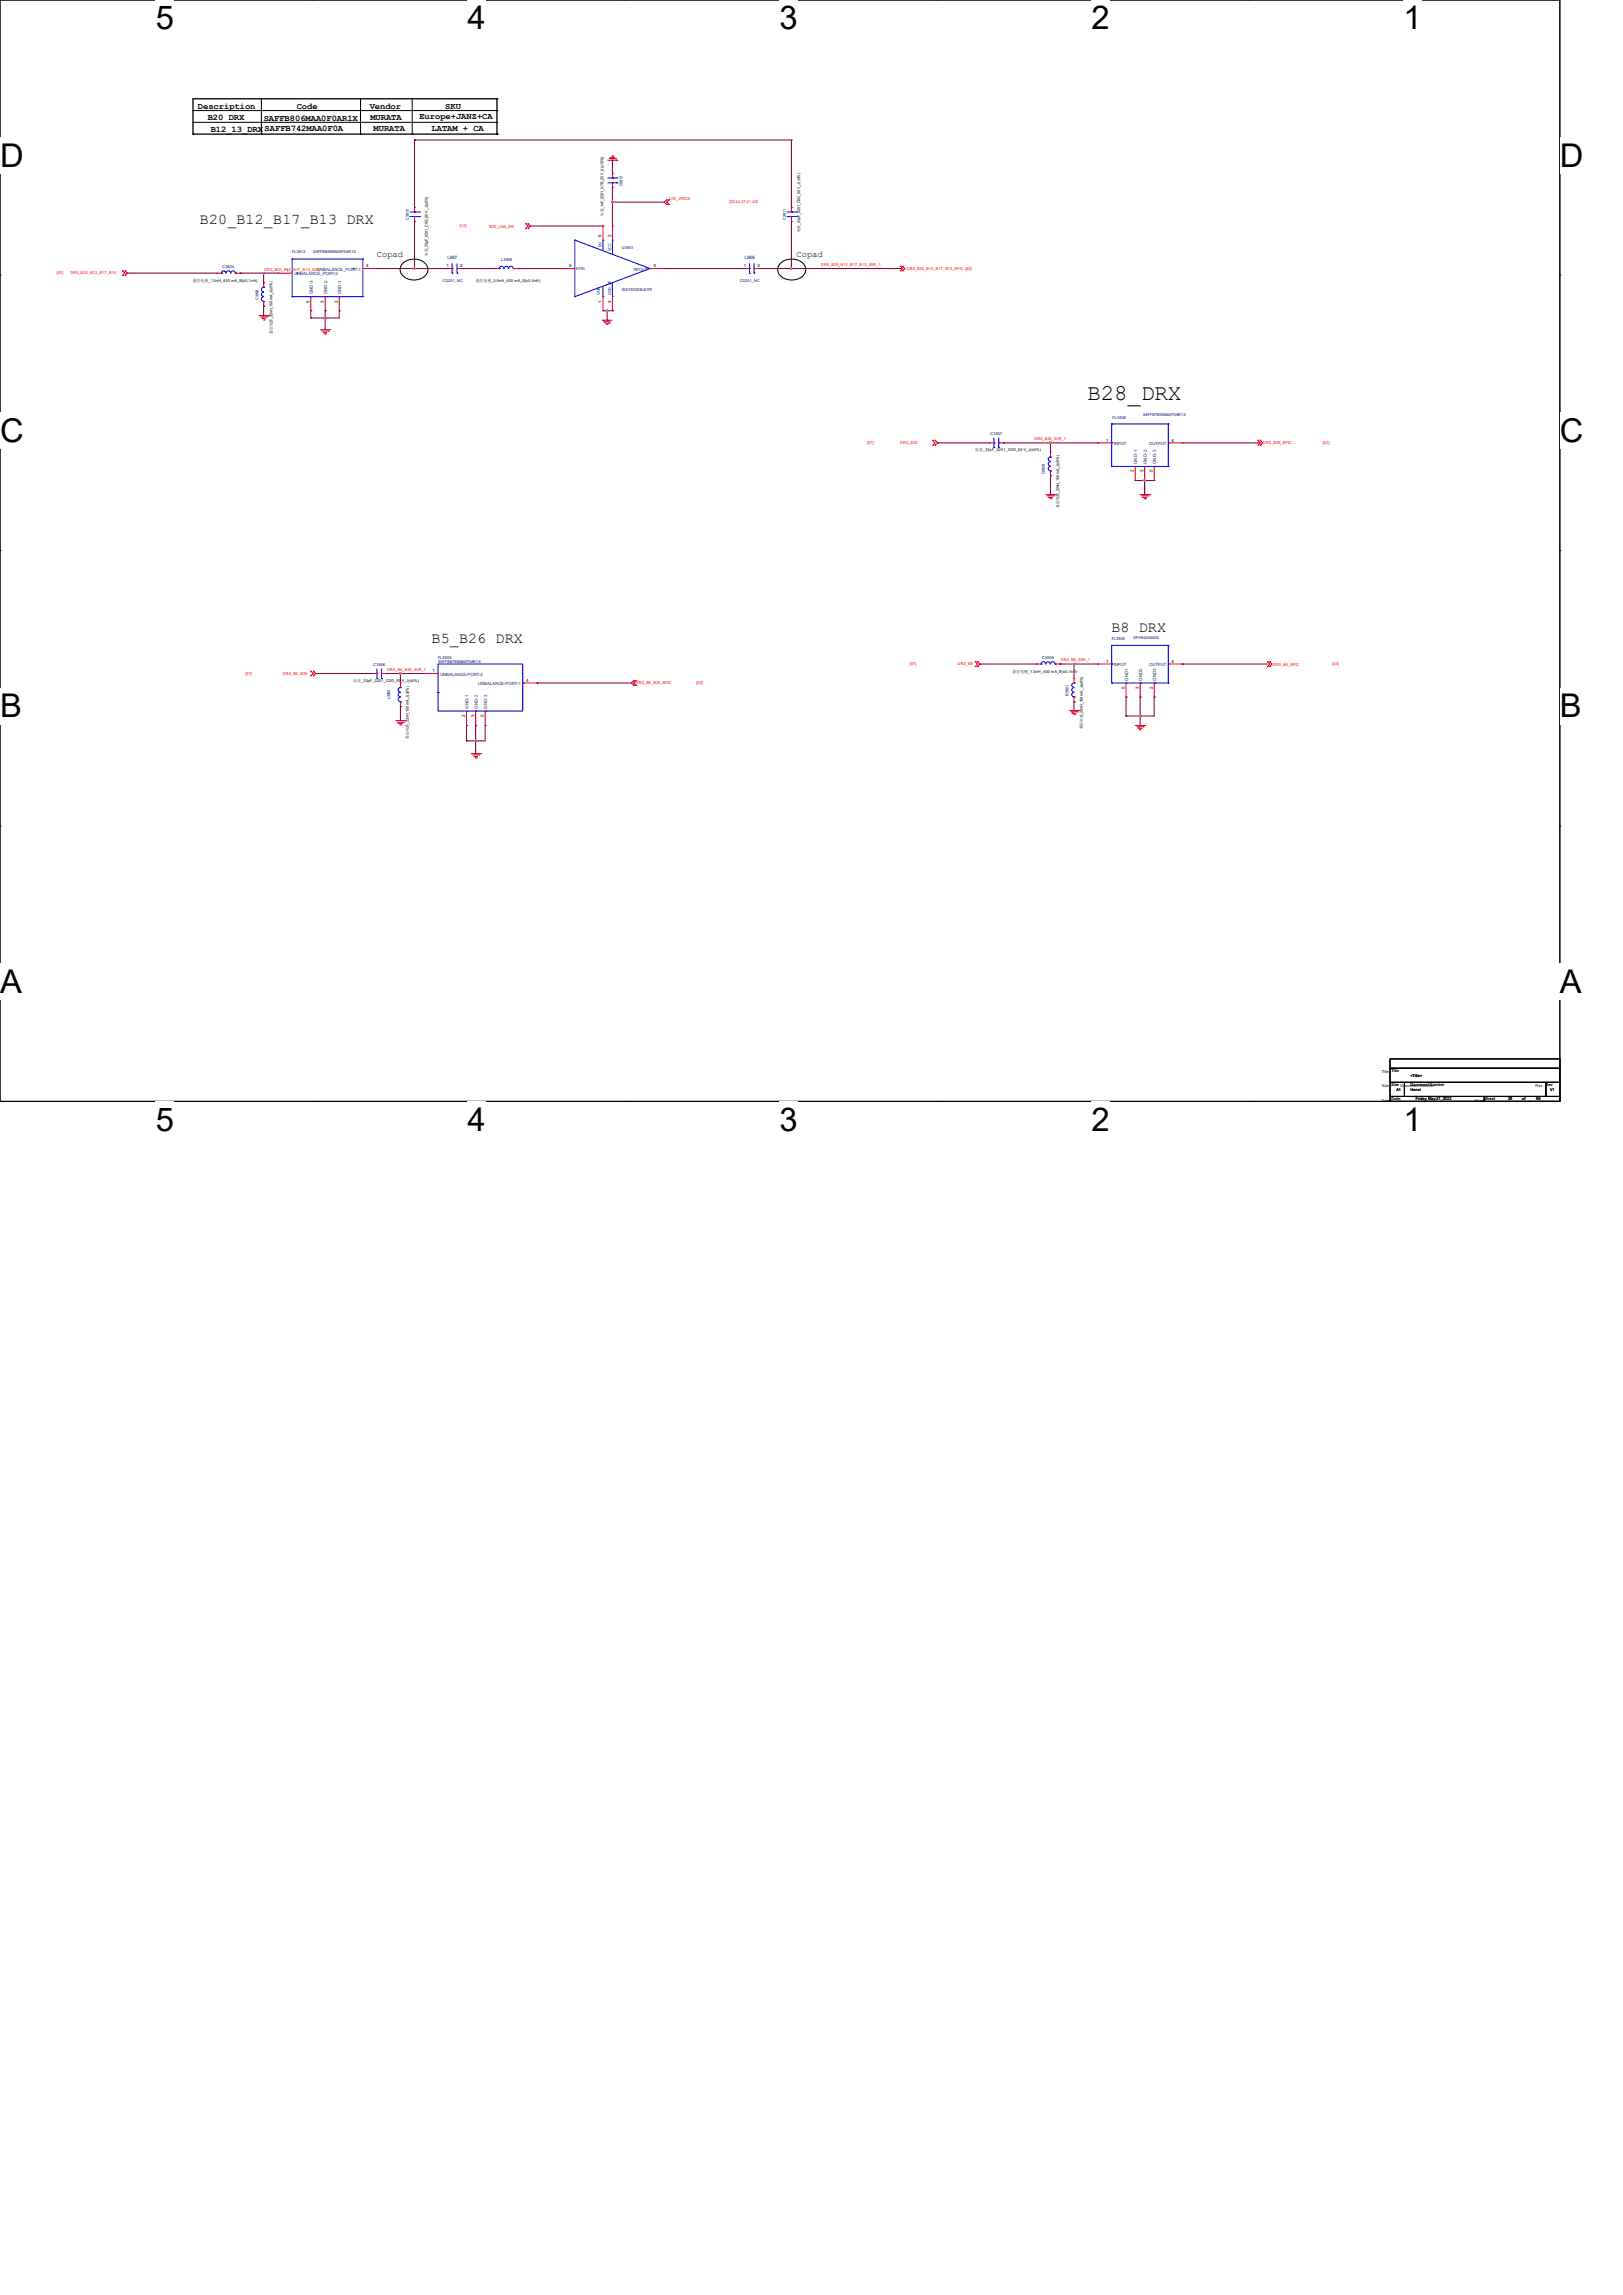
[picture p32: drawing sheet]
<svg xmlns="http://www.w3.org/2000/svg" width="210mm" height="297mm" viewBox="0 0 210 297" stroke-linecap="round" stroke-linejoin="round" font-family="sans-serif">
<defs><g id="words">
<g font-size="4.2">
<text x="20.2" y="3.8">5</text>
<text x="60.5" y="3.8">4</text>
<text x="100.9" y="3.8">3</text>
<text x="141.2" y="3.8">2</text>
<text x="181.6" y="3.8">1</text>
<text x="0" y="21.6">D</text>
<text x="201.8" y="21.6">D</text>
<text x="0" y="57.2">C</text>
<text x="201.8" y="57.2">C</text>
<text x="0" y="92.8">B</text>
<text x="201.8" y="92.8">B</text>
<text x="0" y="128.5">A</text>
<text x="201.8" y="128.5">A</text>
<text x="20.2" y="146.3">5</text>
<text x="60.5" y="146.3">4</text>
<text x="100.9" y="146.3">3</text>
<text x="141.2" y="146.3">2</text>
<text x="181.6" y="146.3">1</text>
</g>
<text font-size="2.9" x="140.7" y="51.8">B28_DRX</text>
<g font-size="1.9">
<text x="25.9" y="29">B20_B12_B17_B13 DRX</text>
<text x="55.8" y="83.3">B5_B26 DRX</text>
<text x="143.8" y="81.8">B8 DRX</text>
</g>
<g font-size="1.1">
<text x="25.6" y="14.1">Description</text>
<text x="26.9" y="15.5">B20 DRX</text>
<text x="27.3" y="17.1">B12_13_DRX</text>
<text x="34.1" y="15.6">SAFFB806MAA0F0AR1X</text>
<text x="34.2" y="16.9">SAFFB742MAA0F0A</text>
<text x="38.4" y="14.1">Code</text>
<text x="47.8" y="14.1">Vendor</text>
<text x="47.9" y="15.5">MURATA</text>
<text x="48.3" y="17">MURATA</text>
<text x="54.3" y="15.4">Europe+JANZ+CA</text>
<text x="55.8" y="16.9">LATAM + CA</text>
<text x="57.6" y="14.1">SKU</text>
<text x="48.8" y="33.3">Copad</text>
<text x="103.1" y="33.3">Copad</text>
</g>
<g font-size=".6">
<text x="37.1" y="35.2">1</text>
<text x="47.4" y="34.6">4</text>
<text x="57.8" y="34.6">1</text>
<text x="59.6" y="34.6">2</text>
<text x="73.7" y="34.6">5</text>
<text x="77.9" y="30.6" transform="rotate(-90 77.9 30.6)">6</text>
<text x="79.1" y="30.6" transform="rotate(-90 79.1 30.6)">2</text>
<text x="84.5" y="34.6">3</text>
<text x="96.3" y="34.6">1</text>
<text x="98" y="34.6">2</text>
<text x="40" y="39.2" transform="rotate(-90 40 39.2)">5</text>
<text x="41.9" y="39.2" transform="rotate(-90 41.9 39.2)">3</text>
<text x="43.7" y="39.2" transform="rotate(-90 43.7 39.2)">2</text>
<text x="77.9" y="39.2" transform="rotate(-90 77.9 39.2)">1</text>
<text x="79.1" y="39.2" transform="rotate(-90 79.1 39.2)">4</text>
<text x="143.1" y="57.1">1</text>
<text x="151.6" y="57.1">4</text>
<text x="146.7" y="61.1" transform="rotate(-90 146.7 61.1)">2</text>
<text x="148" y="61.1" transform="rotate(-90 148 61.1)">3</text>
<text x="149.2" y="61.1" transform="rotate(-90 149.2 61.1)">5</text>
<text x="56" y="87">1</text>
<text x="68.1" y="88.2">4</text>
<text x="143.1" y="85.8">1</text>
<text x="145.5" y="89.2" transform="rotate(-90 145.5 89.2)">5</text>
<text x="147.4" y="89.2" transform="rotate(-90 147.4 89.2)">3</text>
<text x="149.2" y="89.2" transform="rotate(-90 149.2 89.2)">2</text>
<text x="151.6" y="85.8">4</text>
<text x="60.2" y="92.8" transform="rotate(-90 60.2 92.8)">2</text>
<text x="61.4" y="92.8" transform="rotate(-90 61.4 92.8)">3</text>
<text x="62.6" y="92.8" transform="rotate(-90 62.6 92.8)">5</text>
</g>
<g font-size=".6" fill="#004080">
<text x="38.1" y="35.6">UNBALANCE_PORT-2</text>
<text x="41.1" y="35.1">UNBALANCE_PORT-1</text>
<text x="82" y="35.1">RFOUT</text>
<text x="40.5" y="38.1" transform="rotate(-90 40.5 38.1)">GND-3</text>
<text x="42.3" y="38.1" transform="rotate(-90 42.3 38.1)">GND-2</text>
<text x="44.2" y="38.1" transform="rotate(-90 44.2 38.1)">GND-1</text>
<text x="144.1" y="57.6">INPUT</text>
<text x="148.7" y="57.6">OUTPUT</text>
<text x="147.2" y="60.1" transform="rotate(-90 147.2 60.1)">GND-1</text>
<text x="148.4" y="60.1" transform="rotate(-90 148.4 60.1)">GND-2</text>
<text x="149.6" y="60.1" transform="rotate(-90 149.6 60.1)">GND-3</text>
<text x="57" y="87.5">UNBALANCE-PORT-2</text>
<text x="61.9" y="88.7">UNBALANCE-PORT-1</text>
<text x="144.1" y="86.2">INPUT</text>
<text x="146" y="88.1" transform="rotate(-90 146 88.1)">GND1</text>
<text x="147.8" y="88.1" transform="rotate(-90 147.8 88.1)">GND2</text>
<text x="148.7" y="86.2">OUTPUT</text>
<text x="149.6" y="88.1" transform="rotate(-90 149.6 88.1)">GND3</text>
<text x="60.6" y="91.7" transform="rotate(-90 60.6 91.7)">GND-1</text>
<text x="61.8" y="91.7" transform="rotate(-90 61.8 91.7)">GND-2</text>
<text x="63" y="91.7" transform="rotate(-90 63 91.7)">GND-3</text>
</g>
<g font-size=".6" fill="#000080">
<text x="57.9" y="33.5">L3907</text>
<text x="96.4" y="33.5">L3906</text>
</g>
<g font-size=".5" fill="#000080">
<text x="52.9" y="28.4" transform="rotate(-90 52.9 28.4)">C3910</text>
<text x="80.6" y="24.1" transform="rotate(-90 80.6 24.1)">C3912</text>
<text x="101.7" y="28.4" transform="rotate(-90 101.7 28.4)">C3911</text>
<text x="28.8" y="34.6">C3904</text>
<text x="37.8" y="32.8">FL3912</text>
<text x="40.5" y="32.8">SAFFB806MAA0F0AR1X</text>
<text x="64.9" y="33.7">L3908</text>
<text x="80.5" y="32.2">U3901</text>
<text x="33.4" y="38.8" transform="rotate(-90 33.4 38.8)">C3905</text>
<text x="57.3" y="36.5">C0201_NC</text>
<text x="80.5" y="37.7">WS7930DB-6/TR</text>
<text x="95.8" y="36.5">C0201_NC</text>
<text x="147.9" y="53.8">SAFFB780MAA0F0AR1X</text>
<text x="128.2" y="56.3">C3907</text>
<text x="144" y="54.3">FL3928</text>
<text x="135.2" y="61.4" transform="rotate(-90 135.2 61.4)">C3908</text>
<text x="143.8" y="82.8">FL3908</text>
<text x="146.7" y="82.7">SFH942AA002</text>
<text x="48.3" y="86.1">C3906</text>
<text x="56.7" y="85.3">FL3905</text>
<text x="56.7" y="85.8">SAFFB876MAA0F0AR1X</text>
<text x="134.8" y="85.3">C3909</text>
<text x="50.5" y="90.5" transform="rotate(-90 50.5 90.5)">L3905</text>
<text x="138.3" y="90" transform="rotate(-90 138.3 90)">R3901</text>
</g>
<g font-size=".5" fill="#f00">
<text x="59.5" y="29.4">[12]</text>
<text x="63.3" y="29.5">B20_LNA_EN</text>
<text x="86.6" y="25.9">LTE_VFE28</text>
<text x="94.4" y="26.3">[30,34,37,41,42]</text>
<text x="7.3" y="35.5">[37]</text>
<text x="9.1" y="35.4">DRX_B20_B12_B17_B13</text>
<text x="34.2" y="35">DRX_B20_B12_B17_B13_50R</text>
<text x="106.3" y="34.4">DRX_B20_B12_B17_B13_50R_1</text>
<text x="117.3" y="34.9">DRX_B20_B12_B17_B13_RFIC [42]</text>
<text x="112.2" y="57.4">[37]</text>
<text x="116.5" y="57.4">DRX_B28</text>
<text x="133.9" y="57">DRX_B28_50R_1</text>
<text x="163.4" y="57.5">DRX_B28_RFIC</text>
<text x="171.2" y="57.4">[42]</text>
<text x="31.8" y="87.3">[37]</text>
<text x="36.6" y="87.4">DRX_B5_B26</text>
<text x="50.1" y="86.8">DRX_B5_B26_50R_1</text>
<text x="82.3" y="88.5">DRX_B5_B26_RFIC</text>
<text x="90.1" y="88.5">[42]</text>
<text x="117.7" y="86.1">[37]</text>
<text x="124" y="86.1">DRX_B8</text>
<text x="137.3" y="85.6">DRX_B8_50R_1</text>
<text x="164.7" y="86.2">DRX_B8_RFIC</text>
<text x="172.4" y="86.1">[42]</text>
</g>
<g font-size=".5">
<text x="78.1" y="27.9" transform="rotate(-90 78.1 27.9)">电容_1nF_0201_X7R_25 V_K(±10%)</text>
<text x="55.4" y="33.1" transform="rotate(-90 55.4 33.1)">电容_33pF_0201_C0G_50 V_J(±5%)</text>
<text x="103.5" y="30.1" transform="rotate(-90 103.5 30.1)">电容_33pF_0201_C0G_50 V_J(±5%)</text>
<text x="24.9" y="36.5">叠层电感_1.5nH_600 mA_B(±0.1nH)</text>
<text x="61.6" y="36.5">叠层电感_3.9nH_400 mA_S(±0.3nH)</text>
<text x="35.3" y="43.2" transform="rotate(-90 35.3 43.2)">叠层电感_22nH_150 mA_J(±5%)</text>
<text x="126.2" y="58.4">电容_33pF_0201_C0G_50 V_J(±5%)</text>
<text x="137.1" y="65.7" transform="rotate(-90 137.1 65.7)">叠层电感_22nH_150 mA_J(±5%)</text>
<text x="45.7" y="88.3">电容_33pF_0201_C0G_50 V_J(±5%)</text>
<text x="131" y="87.1">叠层电感_1.5nH_600 mA_B(±0.1nH)</text>
<text x="52.9" y="95.6" transform="rotate(-90 52.9 95.6)">叠层电感_22nH_150 mA_J(±5%)</text>
<text x="140.1" y="94.4" transform="rotate(-90 140.1 94.4)">叠层电感_22nH_150 mA_J(±5%)</text>
<text x="178.8" y="138.9">Title</text>
<text x="178.8" y="140.7">Size</text>
<text x="178.8" y="142.6">Date:</text>
<text x="180.1" y="138.8">Title</text>
<text x="180.1" y="140.6">Size</text>
<text x="180.1" y="142.4">Date:</text>
<text x="180.7" y="141.2">A1</text>
<text x="181.2" y="140.7">Document Number</text>
<text x="182.5" y="140.6">Document Number</text>
<text x="182.5" y="141.2">Hanoi</text>
<text x="182.5" y="139.3">&lt;Title&gt;</text>
<text x="183.2" y="142.4">Friday, May 27, 2022</text>
<text x="190.8" y="142.6">Sheet</text>
<text x="192.1" y="142.4">Sheet</text>
<text x="195.1" y="142.4">39</text>
<text x="197" y="142.4">of</text>
<text x="198.7" y="140.7">Rev</text>
<text x="198.8" y="142.4">99</text>
<text x="200" y="140.6">Rev</text>
<text x="200.6" y="141.2">V1</text>
</g>
<g font-size=".5" fill="#004080">
<text x="74.5" y="34.9">RFIN</text>
<text x="77.8" y="32" transform="rotate(-90 77.8 32)">EN</text>
<text x="79.1" y="32.5" transform="rotate(-90 79.1 32.5)">VCC</text>
<text x="77.6" y="38.2" transform="rotate(-90 77.6 38.2)">GND</text>
<text x="79.1" y="38.2" transform="rotate(-90 79.1 38.2)">GND_RF</text>
</g>
</g></defs>
<path d="M0 0h201.8v142.5h-201.8z" fill="none" stroke="#000" stroke-width=".13"/>
<g fill="#fff">
<path d="M20.2 0h2.3v4.7h-2.3z"/>
<path d="M20.2 142.5h2.3v4.8h-2.3z"/>
</g>
<path d="M40.3 0h.1M40.3 142.5h.1" fill="none" stroke="#000" stroke-width=".13"/>
<g fill="#fff">
<path d="M60.5 0h2.4v4.7h-2.4z"/>
<path d="M60.5 142.5h2.4v4.8h-2.4z"/>
</g>
<path d="M80.7 0h.1M80.7 142.5h.1" fill="none" stroke="#000" stroke-width=".13"/>
<g fill="#fff">
<path d="M100.9 0h2.4v4.7h-2.4z"/>
<path d="M100.9 142.5h2.4v4.8h-2.4z"/>
</g>
<path d="M121.1 0h.1M121.1 142.5h.1" fill="none" stroke="#000" stroke-width=".13"/>
<g fill="#fff">
<path d="M141.2 0h2.4v4.7h-2.4z"/>
<path d="M141.2 142.5h2.4v4.8h-2.4z"/>
</g>
<path d="M161.5 0h.1M161.5 142.5h.1" fill="none" stroke="#000" stroke-width=".13"/>
<g fill="#fff">
<path d="M181.6 0h2.4v4.7h-2.4z"/>
<path d="M181.6 142.5h2.4v4.8h-2.4z"/>
<path d="M0 17.8h3v4.7h-3z"/>
<path d="M201.8 17.8h3.1v4.7h-3.1z"/>
<path d="M0 53.4h3v4.7h-3z"/>
<path d="M201.8 53.4h3.1v4.7h-3.1z"/>
</g>
<path d="M0 35.6h.1M201.8 35.6h.1" fill="none" stroke="#000" stroke-width=".13"/>
<g fill="#fff">
<path d="M0 89h2.8v4.8h-2.8z"/>
<path d="M201.8 89h2.9v4.8h-2.9z"/>
</g>
<path d="M0 71.2h.1M201.8 71.2h.1" fill="none" stroke="#000" stroke-width=".13"/>
<g fill="#fff">
<path d="M0 124.7h2.8v4.7h-2.8z"/>
<path d="M201.8 124.7h2.9v4.7h-2.9z"/>
</g>
<g fill="none" stroke="#000" stroke-width=".13">
<path d="M25 14.3h39.3M25 15.8h39.3M33.8 17.4h.1M33.8 12.8v4.6M46.7 17.4h.1M46.7 12.8v4.6M53.3 17.4h.1M53.3 12.8v4.6M64.3 14.3h.1M64.3 15.8h.1M52.1 34.1a2.09 2.09 0 0 1 3.2 .4 1.29 1.29 0 0 1-1.2 1.7 1.78 1.78 0 0 1-2.3-1.3l.1-.4zM101 34.1a2.13 2.13 0 0 1 3.2 .4 1.29 1.29 0 0 1-1.2 1.7 1.8 1.8 0 0 1-2.4-1.3l.1-.4z"/>
<path d="M0 106.9h.1M201.8 106.9h.1M179.9 137h21.9v1.3h-21.9zM179.9 138.3h21.9v1.8h-21.9zM179.9 140.1h1.8v1.8h-1.8zM179.9 141.9h12.2v.6h-12.2zM181.7 140.1h18.3v1.8h-18.3zM192.1 141.9h9.7v.6h-9.7zM200 140.1h1.8v1.8h-1.8z"/>
</g>
<path d="M25 17.4h.1M25 17.4h39.3M64.3 12.8h.1M64.3 17.4h.1M64.3 12.8v4.6M64.3 12.8h-39.3v4.6" fill="none" stroke="#000" stroke-width=".17"/>
<g fill="none" stroke="#f00" stroke-width=".13">
<path d="M15.8 35.1l.4 .2-.4 .3M15.8 35.6h.1M15.8 35.1h.1M16.2 35.1h.1M16.2 35.6h.1M16.2 35.1l.3 .2-.3 .3M28 35.3h.7M28 35.3h.1M30.5 35.3h.6M31.1 35.3h.1M34.1 39.6h.1M34.1 36.6h.1"/>
<path d="M34.1 36.6v.6M34.1 39v.6M36 35.3h.1M36 35.3h1.8M40.2 38.4v1.8M42.1 38.4v1.8M43.9 38.4v1.8M46.9 34.8h1.9M48.8 34.8h.1M53.6 28.7h.1M53.6 26.8h.1M53.6 26.8v.6"/>
<path d="M53.6 28v.7M57.9 34.8h.6M57.9 34.8h.1M59.1 34.8h.6M59.7 34.8h.1M64 34.8h.6M64 34.8h.1M66.5 34.8h.6M67.1 34.8h.1M68 29l.3 .3-.3 .2M68 29.5h.1M68 29h.1"/>
<path d="M68.3 29h.1M68.3 29.5h.1M68.3 29l.3 .3-.3 .2M72.6 34.8h.1M72.6 34.8h1.8M78 29.3h.1M78 29.3v1.8M78 38.4v1.8M78.7 20.7h1.1M78.8 20.5h.9M79 20.4h.1M79 20.4h.5"/>
<path d="M79.2 20.2h.1M79.2 29.3h.1M79.2 22.4h.1M79.2 24.3h.1M79.2 22.4v.6M79.2 23.7v.6M79.2 29.3v1.8M79.2 38.4v1.8M79.3 20.2h.1M79.7 20.5h.1M79.8 20.7h.1M84.1 34.8h1.8"/>
<path d="M85.9 34.8h.1M86.3 26.5h.1M86.3 25.9h.1M86.3 25.9l-.4 .3 .4 .3M86.6 25.9h.1M86.6 26.5h.1M86.6 25.9l-.3 .3 .3 .3M96.4 34.8h.1M96.4 34.8h.6M97.6 34.8h.6M98.2 34.8h.1M102.4 28.7h.1"/>
<path d="M102.4 26.8h.1M102.4 26.8v.6M102.4 28v.7M116.5 34.5l.3 .3-.3 .3M116.5 35.1h.1M116.5 34.5h.1M116.8 35.1h.1M116.8 34.5h.1M116.8 34.5l.3 .3-.3 .3M33.5 40.9h1.3M33.7 41h.8M33.9 41.2h.5"/>
<path d="M33.9 41.2h.1M34.1 41.4h.1M34.2 41.4h.1M34.5 41h.1M34.8 40.9h.1M40.2 40.2h.1M41.4 42.7h1.3M41.7 42.8h.8M41.8 43.1h.5M41.8 43.1h.1M42 43.2h.1M42.1 40.2h.1"/>
<path d="M42.1 43.2h.1M42.5 42.8h.1M42.7 42.7h.1M43.9 40.2h.1M78 41.4h.1M78 41.4h1.2M78 40.2h.1M78.1 41.7h.9M78.1 41.7h.1M78.3 41.8h.5M78.5 42h.1M78.5 42h.2"/>
<path d="M78.8 41.8h.1M79.2 40.2h.1M120.7 57l.3 .3-.3 .3M120.7 57h.1M120.7 57.6h.1M121 57.6h.1M121 57h.1M121 57l.3 .3-.3 .3M128 57.3h.6M128 57.3h.1M129.2 57.3h.6M129.8 57.3h.1"/>
<path d="M135.9 58.5h.1M135.9 58.5v.6M142 57.3h.1M142 57.3h1.8M151.2 57.3h1.8M153 57.3h.1M162.8 57l.3 .3-.3 .3M162.8 57h.1M162.8 57.6h.1M163.1 57l.3 .3-.3 .3M163.1 57h.1M163.1 57.6h.1"/>
<path d="M135.3 64h1.3M135.5 64.2h.9M135.7 64.4h.1M135.7 64.4h.5M135.9 64.6h.1M135.9 61.6h.1M135.9 61v.6M136 64.6h.1M136.4 64.2h.1M136.6 64h.1M146.9 62.2h.1M146.9 60.4v1.8"/>
<path d="M147.5 64h1.3M147.7 64.2h.8M147.9 64.4h.1M147.9 64.4h.5M148.1 64.6h.1M148.1 62.2h.1M148.1 60.4v1.8M148.2 64.6h.1M148.5 64.2h.1M148.8 64h.1M149.4 62.2h.1M149.4 60.4v1.8"/>
<path d="M40.2 86.9l.4 .3-.4 .3M40.2 87.5h.1M40.2 86.9h.1M40.6 86.9h.1M40.6 87.5h.1M40.6 86.9l.3 .3-.3 .3M48.2 87.2h.1M48.2 87.2h.6M49.4 87.2h.6M50 87.2h.1M51.2 93.3h1.2M51.4 93.5h.8"/>
<path d="M51.6 93.6h.1M51.6 93.6h.5M51.8 93.8h.1M51.8 91.4h.1M51.8 88.4h.1M51.8 88.4v.6M51.8 90.8v.6M51.9 93.8h.1M52.2 93.5h.1M52.4 93.3h.1M54.9 87.2h1.8M54.9 87.2h.1"/>
<path d="M60.4 93.9h.1M60.4 92v1.9M61 97.5h1.2M61.1 97.7h.9M61.3 97.9h.5M61.3 97.9h.1M61.5 98.1h.1M61.6 93.9h.1M61.6 92v1.9M61.6 98.1h.1M62 97.7h.1M62.2 97.5h.1"/>
<path d="M62.8 93.9h.1M62.8 92v1.9M67.6 88.4h1.9M69.5 88.4h.1M82 88.1h.1M82 88.7h.1M82 88.1l-.3 .3 .3 .3M82.3 88.7h.1M82.3 88.1h.1M82.3 88.1l-.3 .3 .3 .3M126.2 85.6l.3 .3-.3 .4M126.2 86.3h.1"/>
<path d="M126.2 85.6h.1M126.5 85.6l.3 .3-.3 .4M126.5 85.6h.1M126.5 86.3h.1M134.1 85.9h.6M134.1 85.9h.1M136.6 85.9h.6M137.2 85.9h.1M138.4 91.9h1.2M138.6 92.1h.8M138.7 92.3h.1M138.7 92.3h.5"/>
<path d="M138.9 92.5h.2M139 90.8h.1M139 87.8h.1M139 87.8v.6M139 90.2v.6M139.1 92.5h.1M139.4 92.1h.1M139.6 91.9h.1M142 85.9h.1M142 85.9h1.8M145.7 90.2h.1M145.7 88.4v1.8"/>
<path d="M146.9 93.9h1.2M147.1 94.1h.9M147.3 94.2h.1M147.3 94.2h.5M147.4 94.4h.2M147.5 90.2h.1M147.5 88.4v1.8M147.6 94.4h.1M148 94.1h.1M148.1 93.9h.1M149.4 90.2h.1M149.4 88.4v1.8"/>
<path d="M151.2 85.9h1.8M153 85.9h.1M164 85.6l.3 .3-.3 .4M164 86.3h.1M164 85.6h.1M164.3 85.6l.3 .3-.3 .4M164.3 86.3h.1M164.3 85.6h.1"/>
</g>
<g fill="none" stroke="#00f" stroke-width=".13">
<path d="M28.7 35.3h.1M29.2 35.3a.28 .28 0 0 0-.3-.2 .28 .28 0 0 0-.2 .2M29.8 35.3a.3 .3 0 0 0-.3-.2 .3 .3 0 0 0-.2 .2M30.4 35.3a.28 .28 0 0 0-.2-.2 .28 .28 0 0 0-.3 .2M30.5 35.3h.1M34.1 37.2h.1M34.1 39h.1M34.1 38.4a.3 .3 0 0 0-.3 .3 .3 .3 0 0 0 .3 .3M34.1 37.8a.28 .28 0 0 0-.3 .3 .28 .28 0 0 0 .3 .3M34.1 37.2a.3 .3 0 0 0-.3 .3 .3 .3 0 0 0 .3 .3M37.8 38.4h9.1M37.8 38.4h.1"/>
<path d="M37.8 33.5h.1M37.8 33.5h9.1M37.8 33.5v4.9M38.4 35.3h.1M40.2 38.4h.1M42.1 38.4h.1M43.9 38.4h.1M45.7 34.8h.1M46.9 33.5h.1M46.9 38.4h.1M46.9 33.5v4.9M53 28h1.3"/>
<path d="M53 27.4h1.3M53.6 28h.1M53.6 27.4h.1M54.3 28h.1M54.3 27.4h.1M58.5 34.8h.1M58.5 35.3h.1M58.5 34.1v1.2M59.1 35.3h.1M59.1 34.8h.1M59.1 34.1v1.2M64.6 34.8h.1"/>
<path d="M65.2 34.8a.3 .3 0 0 0-.3-.3 .3 .3 0 0 0-.3 .3M65.8 34.8a.28 .28 0 0 0-.3-.3 .28 .28 0 0 0-.3 .3M66.4 34.8a.3 .3 0 0 0-.3-.3 .3 .3 0 0 0-.3 .3M66.5 34.8h.1M74.4 31.1h.1M74.4 38.4h.1M74.4 31.1v7.3M74.4 31.1l9.7 3.7M78 38.4h.1M78 31.1h.1M78 31.1v1.2M78 37.1v1.3"/>
<path d="M78.7 23h1.1M78.7 23.7h1.1M79.2 38.4h.1M79.2 31.1h.1M79.2 23h.1M79.2 23.7h.1M79.2 31.1v1.8M79.2 36.6v1.8M79.8 23h.1M79.8 23.7h.1M84.1 34.8h.1M84.1 34.8l-9.7 3.6"/>
<path d="M97 34.8h.1M97 35.3h.1M97 34.1v1.2M97.6 35.3h.1M97.6 34.8h.1M97.6 34.1v1.2M101.8 28h1.2M101.8 27.4h1.2M102.4 28h.1M102.4 27.4h.1M103 28h.1M103 27.4h.1"/>
<path d="M128.6 57.3h.1M128.6 57.9h.1M128.6 56.7v1.2M129.2 57.9h.1M129.2 57.3h.1M129.2 56.7v1.2M135.9 59.1h.1M135.9 59.7a.3 .3 0 0 0-.3 .3 .3 .3 0 0 0 .3 .3M135.9 59.1a.28 .28 0 0 0-.3 .3 .28 .28 0 0 0 .3 .3M143.8 57.3h.1M143.8 54.9h.1M143.8 54.9h7.4"/>
<path d="M143.8 54.9v5.5M151.2 57.3h.1M151.2 54.9h.1M151.2 54.9v5.5M135.9 61h.1M135.9 60.4a.28 .28 0 0 0-.3 .2 .28 .28 0 0 0 .3 .3M143.8 60.4h7.4M143.8 60.4h.1M146.9 60.4h.1M148.1 60.4h.1M149.4 60.4h.1M151.2 60.4h.1"/>
<path d="M48.8 87.2h.1M48.8 87.8h.1M48.8 86.6v1.2M49.4 87.8h.1M49.4 87.2h.1M49.4 86.6v1.2M51.8 90.2a.3 .3 0 0 0-.3 .3 .3 .3 0 0 0 .3 .3M51.8 89.6a.28 .28 0 0 0-.3 .3 .28 .28 0 0 0 .3 .3M51.8 89a.3 .3 0 0 0-.3 .3 .3 .3 0 0 0 .3 .3M51.8 89h.1M51.8 90.8h.1M56.7 89.6h.1"/>
<path d="M56.7 85.9h10.9v6.1h-10.9zM60.4 92h.1M61.6 92h.1M62.8 92h.1M67.6 88.4h.1M134.7 85.9a.3 .3 0 0 1 .3-.3 .3 .3 0 0 1 .3 .3M134.7 85.9h.1M135.3 85.9a.28 .28 0 0 1 .3-.3 .28 .28 0 0 1 .3 .3M135.9 85.9a.3 .3 0 0 1 .3-.3 .3 .3 0 0 1 .3 .3M136.6 85.9h.1M139 88.4h.1M139 90.2h.1"/>
<path d="M139 89.6a.28 .28 0 0 0-.3 .3 .28 .28 0 0 0 .3 .3M139 89a.3 .3 0 0 0-.3 .3 .3 .3 0 0 0 .3 .3M139 88.4a.28 .28 0 0 0-.3 .3 .28 .28 0 0 0 .3 .2M143.8 88.4h7.4M143.8 85.9h.1M143.8 88.4h.1M143.8 83.5h.1M143.8 83.5v4.9M143.8 83.5h7.4M145.7 88.4h.1M147.5 88.4h.1M149.4 88.4h.1"/>
<path d="M151.2 85.9h.1M151.2 83.5h.1M151.2 88.4h.1M151.2 83.5v4.9"/>
</g>
<g fill="none" stroke="#800040" stroke-width=".13">
<path d="M53.6 18.1h.1M53.6 18.1v8.7M53.6 18.1h48.8M102.4 18.1h.1M102.4 18.1v8.7M16.5 35.3h.1M16.5 35.3h11.5M31.1 35.3h4.9M31.1 35.3h.1M34.1 35.3h.1M34.1 39.6h.1M34.1 35.3v1.3"/>
<path d="M34.1 39.6v1.3M48.8 34.8h9.1M53.6 34.8h.1M53.6 28.7v6.1M57.9 34.8h.1M59.7 34.8h4.3M59.7 34.8h.1M67.1 34.8h5.5M67.1 34.8h.1M68.6 29.3h9.4M78 29.3h.1M79.2 26.2h.1"/>
<path d="M79.2 20.7h.1M79.2 20.7v1.7M79.2 24.3v5M79.2 26.2h6.7M85.9 34.8h10.5M96.4 34.8h.1M98.2 34.8h18.3M102.4 34.8h.1M102.4 28.7v6.1M116.5 34.8h.1M40.2 40.2h.1M40.2 41.1h.1"/>
<path d="M40.2 40.2v.9M42.1 40.2h.1M42.1 41.1h.1M42.1 40.2v2.5M43.9 40.2h.1M43.9 40.2v.9h-3.7M78 40.2h1.2M78.6 40.2h.1M78.6 41.4h.1M78.6 40.2v1.2M79.2 40.2h.1M121.3 57.3h6.7"/>
<path d="M121.3 57.3h.1M129.8 57.3h12.2M129.8 57.3h.1M135.9 57.3h.1M135.9 57.3v1.2M153 57.3h9.8M162.8 57.3h.1M135.9 61.6h.1M135.9 61.6v2.4M146.9 62.2h.1M146.9 62.2h2.5M148.1 62.2h.1"/>
<path d="M148.1 62.2v1.8M40.9 87.2h7.3M40.9 87.2h.1M50 87.2h.1M50 87.2h4.9M51.8 87.2h.1M51.8 91.4h.1M51.8 87.2v1.2M51.8 91.4v1.9M60.4 93.9h.1M60.4 95.9h.1M60.4 93.9v2"/>
<path d="M61.6 93.9h.1M61.6 95.9h.1M61.6 93.9v3.6M62.8 93.9h.1M62.8 93.9v2h-2.4M69.5 88.4h.1M69.5 88.4h12.2M126.8 85.9h.1M126.8 85.9h7.3M137.2 85.9h.1M137.2 85.9h4.8M139 85.9h.1"/>
<path d="M139 90.8h.1M139 85.9v1.9M139 90.8v1.1M145.7 90.2h.1M145.7 92.7h.1M145.7 90.2v2.5M147.5 90.2h.1M147.5 92.7h.1M147.5 90.2v3.7M149.4 90.2h.1M149.4 90.2v2.5h-3.7M153 85.9h.1"/>
<path d="M153 85.9h11"/>
</g>
<g fill="#f0f" stroke="#f0f" stroke-width=".13">
<circle cx="34.1" cy="35.3" r=".08"/>
<circle cx="42" cy="41.1" r=".08"/>
<circle cx="51.8" cy="87.1" r=".11"/>
<circle cx="61.6" cy="95.9" r=".08"/>
<circle cx="135.9" cy="57.3" r=".11"/>
<circle cx="148.1" cy="62.2" r=".11"/>
<circle cx="139" cy="85.9" r=".11"/>
<circle cx="147.5" cy="92.6" r=".11"/>
<circle cx="102.4" cy="34.7" r=".11"/>
<circle cx="53.6" cy="34.7" r=".11"/>
<circle cx="79.2" cy="26.1" r=".11"/>
<circle cx="78.5" cy="40.2" r=".11"/>
</g>
<use href="#words"/>
</svg>
